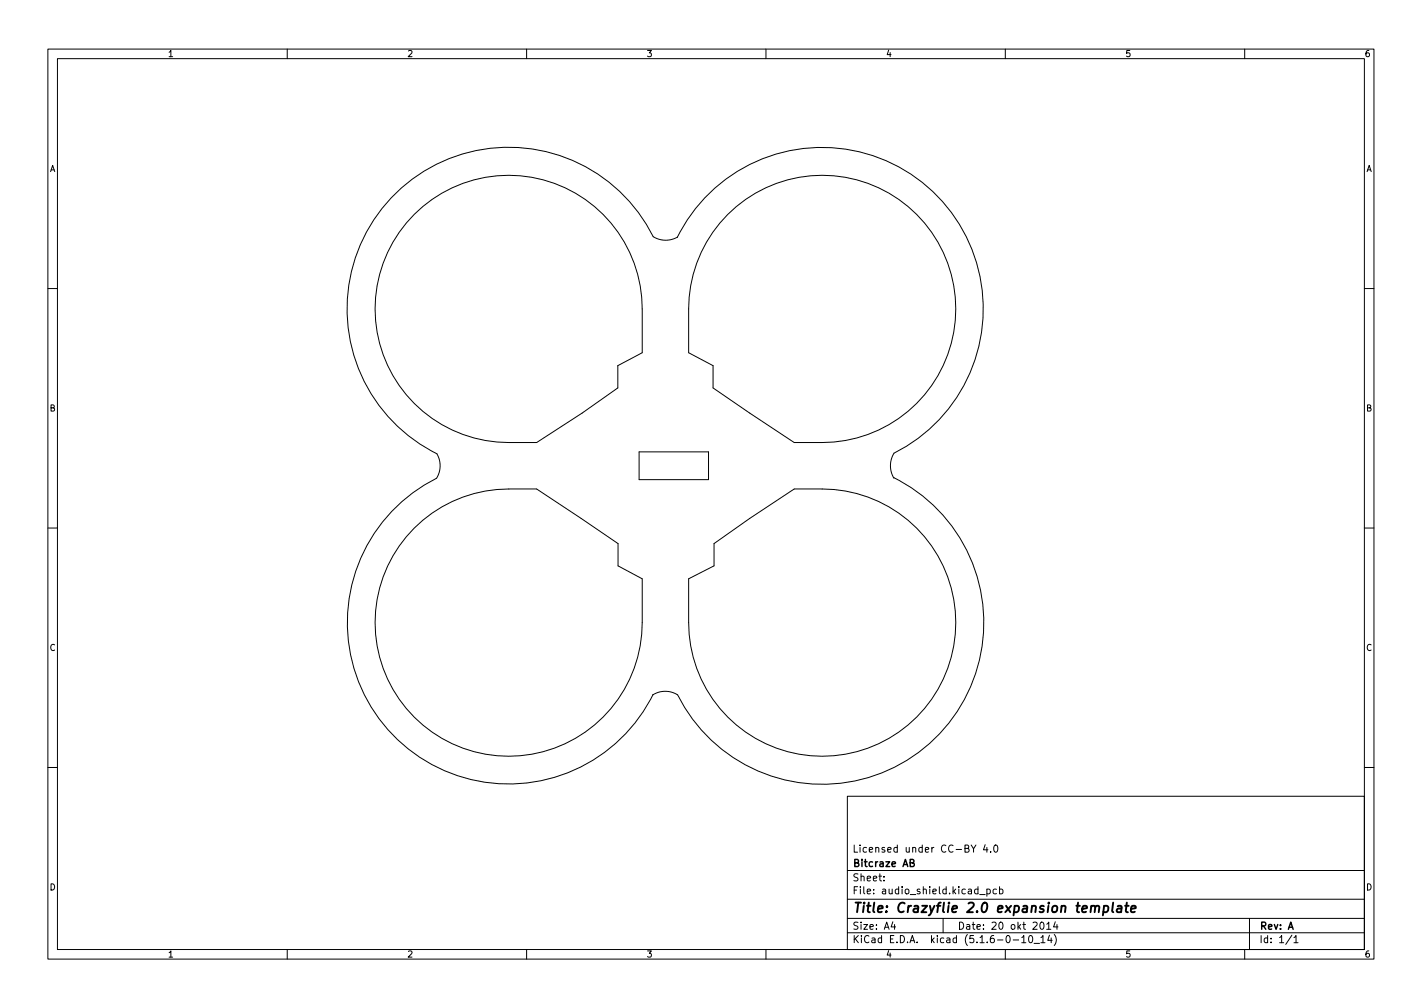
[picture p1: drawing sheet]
<svg xmlns="http://www.w3.org/2000/svg" width="297mm" height="210mm" viewBox="0 0 297 210" stroke-linecap="round" stroke-linejoin="round" font-family="sans-serif">
<defs><g id="words">
<text font-size="2.8" x="178" y="190.6">Title: Crazyflie 2.0 expansion template</text>
<g font-size="2.1">
<text x="178" y="178">Licensed under CC-BY 4.0</text>
<text x="178" y="184">Sheet:</text>
<text x="178" y="181">Bitcraze AB</text>
<text x="178" y="186.7">File: audio_shield.kicad_pcb</text>
<text x="178" y="196.9">KiCad E.D.A. kicad (5.1.6-0-10_14)</text>
<text x="178" y="194.1">Size: A4</text>
<text x="200" y="194.1">Date: 20 okt 2014</text>
<text x="263" y="194.1">Rev: A</text>
<text x="263" y="196.9">Id: 1/1</text>
</g>
<g font-size="1.8">
<text x="35" y="11.9">1</text>
<text x="85" y="11.9">2</text>
<text x="135" y="11.9">3</text>
<text x="185" y="11.9">4</text>
<text x="235" y="11.9">5</text>
<text x="285" y="11.9">6</text>
<text x="10.3" y="35.9">A</text>
<text x="285.3" y="35.9">A</text>
<text x="10.3" y="85.9">B</text>
<text x="285.3" y="85.9">B</text>
<text x="10.3" y="135.9">C</text>
<text x="285.3" y="135.9">C</text>
<text x="10.3" y="185.9">D</text>
<text x="285.3" y="185.9">D</text>
<text x="35" y="199.9">1</text>
<text x="85" y="199.9">2</text>
<text x="135" y="199.9">3</text>
<text x="185" y="199.9">4</text>
<text x="235" y="199.9">5</text>
<text x="285" y="199.9">6</text>
</g>
</g></defs>
<g fill="none" stroke="#000" stroke-width=".21">
<path d="M10 10.2h277v190.1h-277zM12 12.2h273v186.1h-273zM60 10.2v2M110 10.2v2M160 10.2v2M210 10.2v2M260 10.2v2M81.7 41.3a33.8 33.8 0 0 1 54.8 8.1 4.9 4.9 0 0 0 5 .1 33.7 33.7 0 0 1 54-8.9 33.7 33.7 0 0 1-8.8 54 4.8 4.8 0 0 0 0 5.1 33.8 33.8 0 0 1 9 54.1 33.8 33.8 0 0 1-54.2-8.7 5 5 0 0 0-5.1-.1 33.7 33.7 0 0 1-54 8.8 33.7 33.7 0 0 1 8.8-54 4.9 4.9 0 0 0 .1-5.1 33.8 33.8 0 0 1-9.6-53.4zM86.5 44.8a27.9 27.9 0 0 1 30.4-6.1 27.9 27.9 0 0 1 17.3 25.8v9.1l-5.1 2.7v4.7l-7.5 5.2-9.5 6.2a40.7 40.7 0 0 1-13.1-1 27.9 27.9 0 0 1-12.5-46.6zM141.5 49.5h.1M152 44.8a27.9 27.9 0 0 1 45.5 9 27.9 27.9 0 0 1-25.7 38.6h-5.9l-16.9-11.4v-4.7l-5.1-2.7v-9.1a27.9 27.9 0 0 1 8.1-19.7zM10 60.2h2"/>
<path d="M285 60.2h2M133.5 94.3h14.5v5.8h-14.5zM10 110.2h2M86.5 110.3a27.9 27.9 0 0 1 19.8-8.2h5.8l17 11.4v4.6l5.1 2.7v9.2a27.9 27.9 0 0 1-38.6 25.8 27.9 27.9 0 0 1-9.1-45.5zM149.2 113.5l7.4-5.3 9.3-6.1a40.7 40.7 0 0 1 13.1 1 27.9 27.9 0 0 1 20.2 31.7 27.9 27.9 0 0 1-29.9 23 27.9 27.9 0 0 1-25.4-27.8v-9.2l5.3-2.7zM285 110.2h2M10 160.2h2M177 166.3h108v32h-108zM202.9 176.4l.5 .8 .5-.8M205.8 176.4l-.4 1h1M206.1 176.9v1M206.9 177.8v.1"/>
<path d="M207.7 176.6l.2-.2a.8 .8 0 0 1 .6 .8 .8 .8 0 0 1-.6 .7l-.2-.1-.1-.4zM285 160.2h2M60 198.3v2M110 198.3v2M160 198.3v2M177 194.8h108M177 191.8h108M177 187.8h108M177 181.8h108M184.6 183.8v.1M184.6 183v.1M186.5 192.5l-.4 1h1"/>
<path d="M186.9 193v1M197 191.8v3M204.6 186.8h1.2M206.1 185.7l.5-.1 .3 .3-.2 .7h-.6M206.1 185.6v1.5M208.1 185.7l-.4-.1-.3 .3 .2 .7h.5M208.8 185.7l.4-.1 .3 .3-.1 .7h-.6M208.8 185.1v1.5M210 198.3v2M211.6 196.3h1.2M213.4 195.8l.5-.5v1.5M213.4 196.8h.9"/>
<path d="M215 195.5l.2-.2a.8 .8 0 0 1 .5 .8 .8 .8 0 0 1-.5 .7l-.2-.1-.1-.4zM216 197h1.1M217.4 192.6l.2-.1a.8 .8 0 0 1 .5 .8 .8 .8 0 0 1-.5 .7 1 1 0 0 1-.2-1.4zM217.4 195.8l.5-.5v1.5M217.4 196.8h.9M218.6 193l.5-.5v1.5M218.6 194h.9M219.2 195.3l-.3 1h.9M219.6 195.8v1M220.2 195.1a1.72 1.72 0 0 1 0 2.3M220.4 192.5l-.3 1h.9M220.8 193v1"/>
<path d="M260 198.3v2M261 191.8v6.5M269.9 195.3l-1.3 1.9M270.3 195.8l.4-.5v1.5M270.3 196.8h.8"/>
</g>
<path d="M228.8 189.4a.5 .5 0 0 1 .8-.2l-.1 1.3M230.6 189.2h.8l.1 .3v.6a.66 .66 0 0 1-1 .3M230.6 189.1l-.2 2M232.5 188.5l-.2 1.7 .3 .3M233.5 189.2h.7v1.3M234.3 189.6l-.7 .1a.4 .4 0 0 0-.3 .3 .4 .4 0 0 0 .2 .5l.7-.1M235 189.1h.8M235.4 188.5l-.2 1.7v.2l.4 .1M236.3 189.8l.9-.2v-.4h-.8l-.2 1 .3 .3 .5-.1" fill="none" stroke="#000" stroke-width=".4"/>
<path d="M190.1 180.1h.7l.1-.2-.1-.3-.7-.2v1.5h.6l.2-.1 .1-.4-.4-.3" fill="none" stroke="#000" stroke-width=".3"/>
<use href="#words"/>
</svg>
